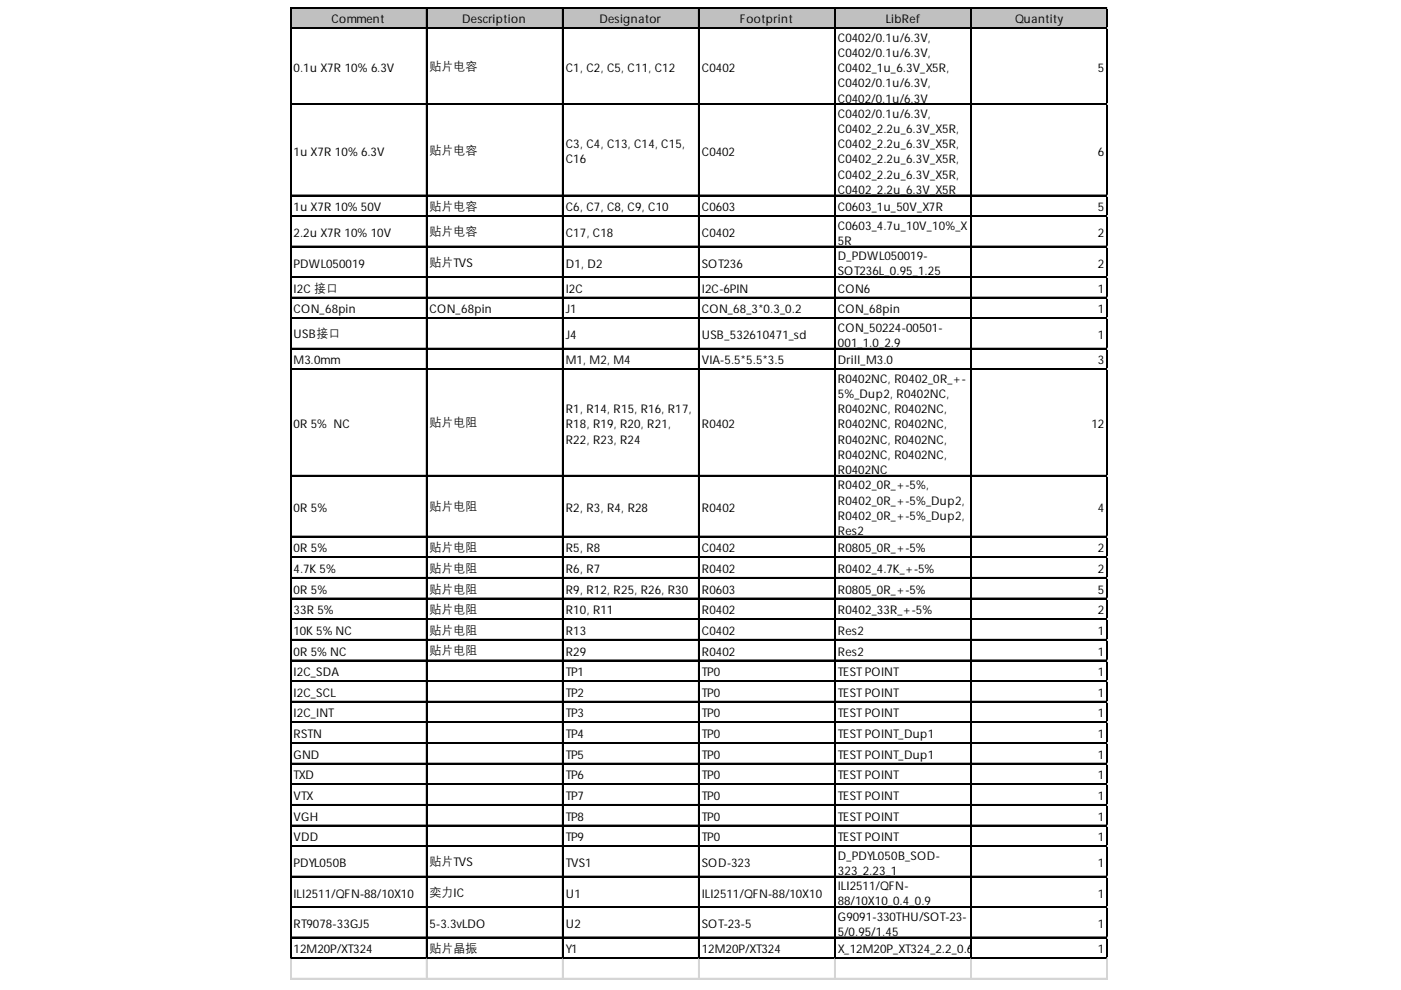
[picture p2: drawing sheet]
<svg xmlns="http://www.w3.org/2000/svg" width="297mm" height="210mm" viewBox="0 0 297 210" stroke-linecap="round" stroke-linejoin="round" font-family="sans-serif">
<defs><g id="words">
<g font-size="2.5">
<text x="70.3" y="4.9">Comment</text>
<text x="98" y="4.9">Description</text>
<text x="127.1" y="4.9">Designator</text>
<text x="156.9" y="4.9">Footprint</text>
<text x="187.8" y="4.9">LibRef</text>
<text x="215.2" y="4.9">Quantity</text>
<text x="177.6" y="8.9">C0402/0.1u/6.3V,</text>
<text x="62.2" y="15.3">0.1u X7R 10% 6.3V</text>
<text x="91.1" y="14.9">贴片电容</text>
<text x="119.9" y="15.3">C1, C2, C5, C11, C12</text>
<text x="148.8" y="15.3">C0402</text>
<text x="177.6" y="12.1">C0402/0.1u/6.3V,</text>
<text x="177.6" y="15.3">C0402_1u_6.3V_X5R,</text>
<text x="232.8" y="15.3">5</text>
<text x="177.6" y="18.5">C0402/0.1u/6.3V,</text>
<text x="177.6" y="21.8">C0402/0.1u/6.3V</text>
<text x="177.6" y="25">C0402/0.1u/6.3V,</text>
<text x="177.6" y="28.2">C0402_2.2u_6.3V_X5R,</text>
<text x="62.2" y="33">1u X7R 10% 6.3V</text>
<text x="91.1" y="32.6">贴片电容</text>
<text x="119.9" y="31.4">C3, C4, C13, C14, C15,</text>
<text x="119.9" y="34.7">C16</text>
<text x="148.8" y="33">C0402</text>
<text x="177.6" y="31.4">C0402_2.2u_6.3V_X5R,</text>
<text x="177.6" y="34.7">C0402_2.2u_6.3V_X5R,</text>
<text x="232.8" y="33">6</text>
<text x="177.6" y="37.9">C0402_2.2u_6.3V_X5R,</text>
<text x="177.6" y="41.1">C0402_2.2u_6.3V_X5R</text>
<text x="62.2" y="44.8">1u X7R 10% 50V</text>
<text x="91.1" y="44.6">贴片电容</text>
<text x="119.9" y="44.8">C6, C7, C8, C9, C10</text>
<text x="148.8" y="44.8">C0603</text>
<text x="177.6" y="44.8">C0603_1u_50V_X7R</text>
<text x="232.8" y="44.8">5</text>
<text x="62.2" y="50.3">2.2u X7R 10% 10V</text>
<text x="91.1" y="49.9">贴片电容</text>
<text x="119.9" y="50.3">C17, C18</text>
<text x="148.8" y="50.3">C0402</text>
<text x="177.6" y="48.7">C0603_4.7u_10V_10%_X</text>
<text x="177.6" y="51.9">5R</text>
<text x="232.8" y="50.3">2</text>
<text x="62.2" y="56.8">PDWL050019</text>
<text x="91.1" y="56.3">贴片TVS</text>
<text x="119.9" y="56.8">D1, D2</text>
<text x="148.8" y="56.8">SOT236</text>
<text x="177.6" y="55.2">D_PDWL050019-</text>
<text x="177.6" y="58.4">SOT236L_0.95_1.25</text>
<text x="232.8" y="56.8">2</text>
<text x="62.2" y="62.1">I2C 接口</text>
<text x="119.9" y="62.1">I2C</text>
<text x="148.8" y="62.1">I2C-6PIN</text>
<text x="177.6" y="62.1">CON6</text>
<text x="232.8" y="62.1">1</text>
<text x="62.2" y="66.4">CON_68pin</text>
<text x="62.2" y="71.7">USB接口</text>
<text x="91.1" y="66.4">CON_68pin</text>
<text x="119.9" y="66.4">J1</text>
<text x="119.9" y="72">J4</text>
<text x="148.8" y="66.4">CON_68_3*0.3_0.2</text>
<text x="148.8" y="72">USB_532610471_sd</text>
<text x="177.6" y="66.4">CON_68pin</text>
<text x="177.6" y="70.4">CON_50224-00501-</text>
<text x="232.8" y="66.4">1</text>
<text x="232.8" y="72">1</text>
<text x="62.2" y="77.3">M3.0mm</text>
<text x="119.9" y="77.3">M1, M2, M4</text>
<text x="148.8" y="77.3">VIA-5.5*5.5*3.5</text>
<text x="177.6" y="73.6">001_1.0_2.9</text>
<text x="177.6" y="77.3">Drill_M3.0</text>
<text x="232.8" y="77.3">3</text>
<text x="177.6" y="81.2">R0402NC, R0402_0R_+-</text>
<text x="119.9" y="87.6">R1, R14, R15, R16, R17,</text>
<text x="177.6" y="84.4">5%_Dup2, R0402NC,</text>
<text x="177.6" y="87.6">R0402NC, R0402NC,</text>
<text x="62.2" y="90.9">0R 5% NC</text>
<text x="91.1" y="90.4">贴片电阻</text>
<text x="119.9" y="90.9">R18, R19, R20, R21,</text>
<text x="119.9" y="94.1">R22, R23, R24</text>
<text x="148.8" y="90.9">R0402</text>
<text x="177.6" y="90.9">R0402NC, R0402NC,</text>
<text x="177.6" y="94.1">R0402NC, R0402NC,</text>
<text x="231.4" y="90.9">12</text>
<text x="177.6" y="97.3">R0402NC, R0402NC,</text>
<text x="177.6" y="100.5">R0402NC</text>
<text x="177.6" y="103.7">R0402_0R_+-5%,</text>
<text x="177.6" y="107">R0402_0R_+-5%_Dup2,</text>
<text x="62.2" y="108.6">0R 5%</text>
<text x="91.1" y="108.1">贴片电阻</text>
<text x="119.9" y="108.6">R2, R3, R4, R28</text>
<text x="148.8" y="108.6">R0402</text>
<text x="177.6" y="110.2">R0402_0R_+-5%_Dup2,</text>
<text x="177.6" y="113.4">Res2</text>
<text x="232.8" y="108.6">4</text>
<text x="62.2" y="117.1">0R 5%</text>
<text x="91.1" y="116.9">贴片电阻</text>
<text x="119.9" y="117.1">R5, R8</text>
<text x="148.8" y="117.1">C0402</text>
<text x="177.6" y="117.1">R0805_0R_+-5%</text>
<text x="232.8" y="117.1">2</text>
<text x="62.2" y="121.5">4.7K 5%</text>
<text x="62.2" y="125.9">0R 5%</text>
<text x="91.1" y="121.3">贴片电阻</text>
<text x="91.1" y="125.6">贴片电阻</text>
<text x="119.9" y="121.5">R6, R7</text>
<text x="119.9" y="125.9">R9, R12, R25, R26, R30</text>
<text x="148.8" y="121.5">R0402</text>
<text x="148.8" y="125.9">R0603</text>
<text x="177.6" y="121.5">R0402_4.7K_+-5%</text>
<text x="177.6" y="125.9">R0805_0R_+-5%</text>
<text x="232.8" y="121.5">2</text>
<text x="232.8" y="125.9">5</text>
<text x="62.2" y="130.2">33R 5%</text>
<text x="91.1" y="130">贴片电阻</text>
<text x="119.9" y="130.2">R10, R11</text>
<text x="148.8" y="130.2">R0402</text>
<text x="177.6" y="130.2">R0402_33R_+-5%</text>
<text x="232.8" y="130.2">2</text>
<text x="62.2" y="134.6">10K 5% NC</text>
<text x="91.1" y="134.4">贴片电阻</text>
<text x="119.9" y="134.6">R13</text>
<text x="148.8" y="134.6">C0402</text>
<text x="177.6" y="134.6">Res2</text>
<text x="232.8" y="134.6">1</text>
<text x="62.2" y="139">0R 5% NC</text>
<text x="62.2" y="143.4">I2C_SDA</text>
<text x="91.1" y="138.8">贴片电阻</text>
<text x="119.9" y="139">R29</text>
<text x="119.9" y="143.4">TP1</text>
<text x="148.8" y="139">R0402</text>
<text x="148.8" y="143.4">TP0</text>
<text x="177.6" y="139">Res2</text>
<text x="177.6" y="143.4">TEST POINT</text>
<text x="232.8" y="139">1</text>
<text x="232.8" y="143.4">1</text>
<text x="62.2" y="147.7">I2C_SCL</text>
<text x="119.9" y="147.7">TP2</text>
<text x="148.8" y="147.7">TP0</text>
<text x="177.6" y="147.7">TEST POINT</text>
<text x="232.8" y="147.7">1</text>
<text x="62.2" y="152.1">I2C_INT</text>
<text x="119.9" y="152.1">TP3</text>
<text x="148.8" y="152.1">TP0</text>
<text x="177.6" y="152.1">TEST POINT</text>
<text x="232.8" y="152.1">1</text>
<text x="62.2" y="156.5">RSTN</text>
<text x="62.2" y="160.9">GND</text>
<text x="119.9" y="156.5">TP4</text>
<text x="119.9" y="160.9">TP5</text>
<text x="148.8" y="156.5">TP0</text>
<text x="148.8" y="160.9">TP0</text>
<text x="177.6" y="156.5">TEST POINT_Dup1</text>
<text x="177.6" y="160.9">TEST POINT_Dup1</text>
<text x="232.8" y="156.5">1</text>
<text x="232.8" y="160.9">1</text>
<text x="62.2" y="165.2">TXD</text>
<text x="119.9" y="165.2">TP6</text>
<text x="148.8" y="165.2">TP0</text>
<text x="177.6" y="165.2">TEST POINT</text>
<text x="232.8" y="165.2">1</text>
<text x="62.2" y="169.6">VTX</text>
<text x="62.2" y="174">VGH</text>
<text x="119.9" y="169.6">TP7</text>
<text x="119.9" y="174">TP8</text>
<text x="148.8" y="169.6">TP0</text>
<text x="148.8" y="174">TP0</text>
<text x="177.6" y="169.6">TEST POINT</text>
<text x="177.6" y="174">TEST POINT</text>
<text x="232.8" y="169.6">1</text>
<text x="232.8" y="174">1</text>
<text x="62.2" y="178.4">VDD</text>
<text x="119.9" y="178.4">TP9</text>
<text x="148.8" y="178.4">TP0</text>
<text x="177.6" y="178.4">TEST POINT</text>
<text x="232.8" y="178.4">1</text>
<text x="62.2" y="183.9">PDYL050B</text>
<text x="91.1" y="183.4">贴片TVS</text>
<text x="119.9" y="183.9">TVS1</text>
<text x="148.8" y="183.9">SOD-323</text>
<text x="177.6" y="182.3">D_PDYL050B_SOD-</text>
<text x="177.6" y="185.5">323_2.23_1</text>
<text x="232.8" y="183.9">1</text>
<text x="62.2" y="190.3">ILI2511/QFN-88/10X10</text>
<text x="91.1" y="189.9">奕力IC</text>
<text x="119.9" y="190.3">U1</text>
<text x="148.8" y="190.3">ILI2511/QFN-88/10X10</text>
<text x="177.6" y="188.7">ILI2511/QFN-</text>
<text x="177.6" y="192">88/10X10_0.4_0.9</text>
<text x="232.8" y="190.3">1</text>
<text x="62.2" y="196.8">RT9078-33GJ5</text>
<text x="91.1" y="196.8">5-3.3vLDO</text>
<text x="119.9" y="196.8">U2</text>
<text x="148.8" y="196.8">SOT-23-5</text>
<text x="177.6" y="195.2">G9091-330THU/SOT-23-</text>
<text x="232.8" y="196.8">1</text>
<text x="62.2" y="202.1">12M20P/XT324</text>
<text x="91.1" y="201.9">贴片晶振</text>
<text x="119.9" y="202.1">Y1</text>
<text x="148.8" y="202.1">12M20P/XT324</text>
<text x="177.6" y="198.4">5/0.95/1.45</text>
<text x="177.6" y="202.1">X_12M20P_XT324_2.2_0.6</text>
<text x="232.8" y="202.1">1</text>
</g>
</g></defs>
<path d="M61.7 1.7h173.2v4.4h-173.2z" fill="#c0c0c0"/>
<g fill="none" stroke="#000" stroke-width=".23">
<path d="M61.5 1.5v201.8M61.7 1.5v201.8M61.8 1.5h173.1M61.8 1.6h173.1M61.8 5.9h173.1M61.8 6h173.1M90.4 1.7v201.6M90.5 1.7v201.6M119.2 1.7v201.6M119.4 1.7v201.6M148.1 1.7v201.6M148.2 1.7v201.6"/>
<path d="M176.9 1.7v201.6M177.1 1.7v201.6M205.8 1.7v201.6M205.9 1.7v201.6M234.6 1.7v201.6M234.8 1.7v201.6M61.8 22h173.1M61.8 22.1h173.1M61.8 41.4h173.1M61.8 41.5h173.1M61.8 45.7h173.1M61.8 45.9h173.1"/>
<path d="M61.8 52.2h173.1M61.8 52.3h173.1M61.8 58.6h173.1M61.8 58.8h173.1M61.8 63h173.1M61.8 63.1h173.1M61.8 67.4h173.1M61.8 67.5h173.1M61.8 73.8h173.1M61.8 74h173.1M61.8 78.2h173.1M61.8 78.3h173.1"/>
<path d="M61.8 100.8h173.1M61.8 100.9h173.1M61.8 113.7h173.1M61.8 113.8h173.1M61.8 118.1h173.1M61.8 118.2h173.1M61.8 122.4h173.1M61.8 122.5h173.1M61.8 126.8h173.1M61.8 126.9h173.1M61.8 131.2h173.1M61.8 131.3h173.1"/>
<path d="M61.8 135.6h173.1M61.8 135.7h173.1M61.8 139.9h173.1M61.8 140.1h173.1M61.8 144.3h173.1M61.8 144.4h173.1M61.8 148.7h173.1M61.8 148.8h173.1M61.8 153.1h173.1M61.8 153.2h173.1M61.8 157.4h173.1M61.8 157.6h173.1"/>
<path d="M61.8 161.8h173.1M61.8 161.9h173.1M61.8 166.2h173.1M61.8 166.3h173.1M61.8 170.6h173.1M61.8 170.7h173.1M61.8 174.9h173.1M61.8 175.1h173.1M61.8 179.3h173.1M61.8 179.4h173.1M61.8 185.8h173.1M61.8 185.9h173.1"/>
<path d="M61.8 192.2h173.1M61.8 192.3h173.1M61.8 198.7h173.1M61.8 198.8h173.1M61.8 203h173.1M61.8 203.2h173.1"/>
</g>
<g fill="none" stroke="#d4d4d4" stroke-width=".23">
<path d="M234.9 1.5h.1M61.5 203.3v4.4M61.7 203.3v4.4M90.4 203.3v4.4M90.5 203.3v4.4M119.2 203.3v4.4M119.4 203.3v4.4M148.1 203.3v4.4M148.2 203.3v4.4M176.9 203.3v4.4M177.1 203.3v4.4M205.8 203.3v4.4"/>
<path d="M205.9 203.3v4.4M234.6 203.3v4.4M234.8 203.3v4.4"/>
</g>
<path d="M234.9 1.5v.2z" fill="#d4d4d4"/>
<path d="M234.9 5.9h.1" fill="none" stroke="#d4d4d4" stroke-width=".23"/>
<path d="M234.9 5.9v.2z" fill="#d4d4d4"/>
<path d="M234.9 22h.1" fill="none" stroke="#d4d4d4" stroke-width=".23"/>
<path d="M234.9 22v.2z" fill="#d4d4d4"/>
<path d="M234.9 41.4h.1" fill="none" stroke="#d4d4d4" stroke-width=".23"/>
<path d="M234.9 41.4v.2z" fill="#d4d4d4"/>
<path d="M234.9 45.7h.1" fill="none" stroke="#d4d4d4" stroke-width=".23"/>
<path d="M234.9 45.7v.3z" fill="#d4d4d4"/>
<path d="M234.9 52.2h.1" fill="none" stroke="#d4d4d4" stroke-width=".23"/>
<path d="M234.9 52.2v.2z" fill="#d4d4d4"/>
<path d="M234.9 58.6h.1" fill="none" stroke="#d4d4d4" stroke-width=".23"/>
<path d="M234.9 58.6v.3z" fill="#d4d4d4"/>
<path d="M234.9 63h.1" fill="none" stroke="#d4d4d4" stroke-width=".23"/>
<path d="M234.9 63v.2z" fill="#d4d4d4"/>
<path d="M234.9 67.4h.1" fill="none" stroke="#d4d4d4" stroke-width=".23"/>
<path d="M234.9 67.4v.2z" fill="#d4d4d4"/>
<path d="M234.9 73.8h.1" fill="none" stroke="#d4d4d4" stroke-width=".23"/>
<path d="M234.9 73.8v.3z" fill="#d4d4d4"/>
<path d="M234.9 78.2h.1" fill="none" stroke="#d4d4d4" stroke-width=".23"/>
<path d="M234.9 78.2v.2z" fill="#d4d4d4"/>
<path d="M234.9 100.8h.1" fill="none" stroke="#d4d4d4" stroke-width=".23"/>
<path d="M234.9 100.8v.2z" fill="#d4d4d4"/>
<path d="M234.9 113.7h.1" fill="none" stroke="#d4d4d4" stroke-width=".23"/>
<path d="M234.9 113.7v.2z" fill="#d4d4d4"/>
<path d="M234.9 118.1h.1" fill="none" stroke="#d4d4d4" stroke-width=".23"/>
<path d="M234.9 118.1v.2z" fill="#d4d4d4"/>
<path d="M234.9 122.4h.1" fill="none" stroke="#d4d4d4" stroke-width=".23"/>
<path d="M234.9 122.4v.3z" fill="#d4d4d4"/>
<path d="M234.9 126.8h.1" fill="none" stroke="#d4d4d4" stroke-width=".23"/>
<path d="M234.9 126.8v.2z" fill="#d4d4d4"/>
<path d="M234.9 131.2h.1" fill="none" stroke="#d4d4d4" stroke-width=".23"/>
<path d="M234.9 131.2v.2z" fill="#d4d4d4"/>
<path d="M234.9 135.6h.1" fill="none" stroke="#d4d4d4" stroke-width=".23"/>
<path d="M234.9 135.6v.2z" fill="#d4d4d4"/>
<path d="M234.9 139.9h.1" fill="none" stroke="#d4d4d4" stroke-width=".23"/>
<path d="M234.9 139.9v.3z" fill="#d4d4d4"/>
<path d="M234.9 144.3h.1" fill="none" stroke="#d4d4d4" stroke-width=".23"/>
<path d="M234.9 144.3v.2z" fill="#d4d4d4"/>
<path d="M234.9 148.7h.1" fill="none" stroke="#d4d4d4" stroke-width=".23"/>
<path d="M234.9 148.7v.2z" fill="#d4d4d4"/>
<path d="M234.9 153.1h.1" fill="none" stroke="#d4d4d4" stroke-width=".23"/>
<path d="M234.9 153.1v.2z" fill="#d4d4d4"/>
<path d="M234.9 157.4h.1" fill="none" stroke="#d4d4d4" stroke-width=".23"/>
<path d="M234.9 157.4v.3z" fill="#d4d4d4"/>
<path d="M234.9 161.8h.1" fill="none" stroke="#d4d4d4" stroke-width=".23"/>
<path d="M234.9 161.8v.2z" fill="#d4d4d4"/>
<path d="M234.9 166.2h.1" fill="none" stroke="#d4d4d4" stroke-width=".23"/>
<path d="M234.9 166.2v.2z" fill="#d4d4d4"/>
<path d="M234.9 170.6h.1" fill="none" stroke="#d4d4d4" stroke-width=".23"/>
<path d="M234.9 170.6v.2z" fill="#d4d4d4"/>
<path d="M234.9 174.9h.1" fill="none" stroke="#d4d4d4" stroke-width=".23"/>
<path d="M234.9 174.9v.3z" fill="#d4d4d4"/>
<path d="M234.9 179.3h.1" fill="none" stroke="#d4d4d4" stroke-width=".23"/>
<path d="M234.9 179.3v.3z" fill="#d4d4d4"/>
<path d="M234.9 185.8h.1" fill="none" stroke="#d4d4d4" stroke-width=".23"/>
<path d="M234.9 185.8v.2z" fill="#d4d4d4"/>
<path d="M234.9 192.2h.1" fill="none" stroke="#d4d4d4" stroke-width=".23"/>
<path d="M234.9 192.2v.3z" fill="#d4d4d4"/>
<path d="M234.9 198.7h.1" fill="none" stroke="#d4d4d4" stroke-width=".23"/>
<path d="M234.9 198.7v.2z" fill="#d4d4d4"/>
<path d="M234.9 203h.1" fill="none" stroke="#d4d4d4" stroke-width=".23"/>
<path d="M234.9 203v.3z" fill="#d4d4d4"/>
<path d="M61.5 207.4h173.4M61.5 207.5h173.4" fill="none" stroke="#d4d4d4" stroke-width=".23"/>
<use href="#words"/>
</svg>
